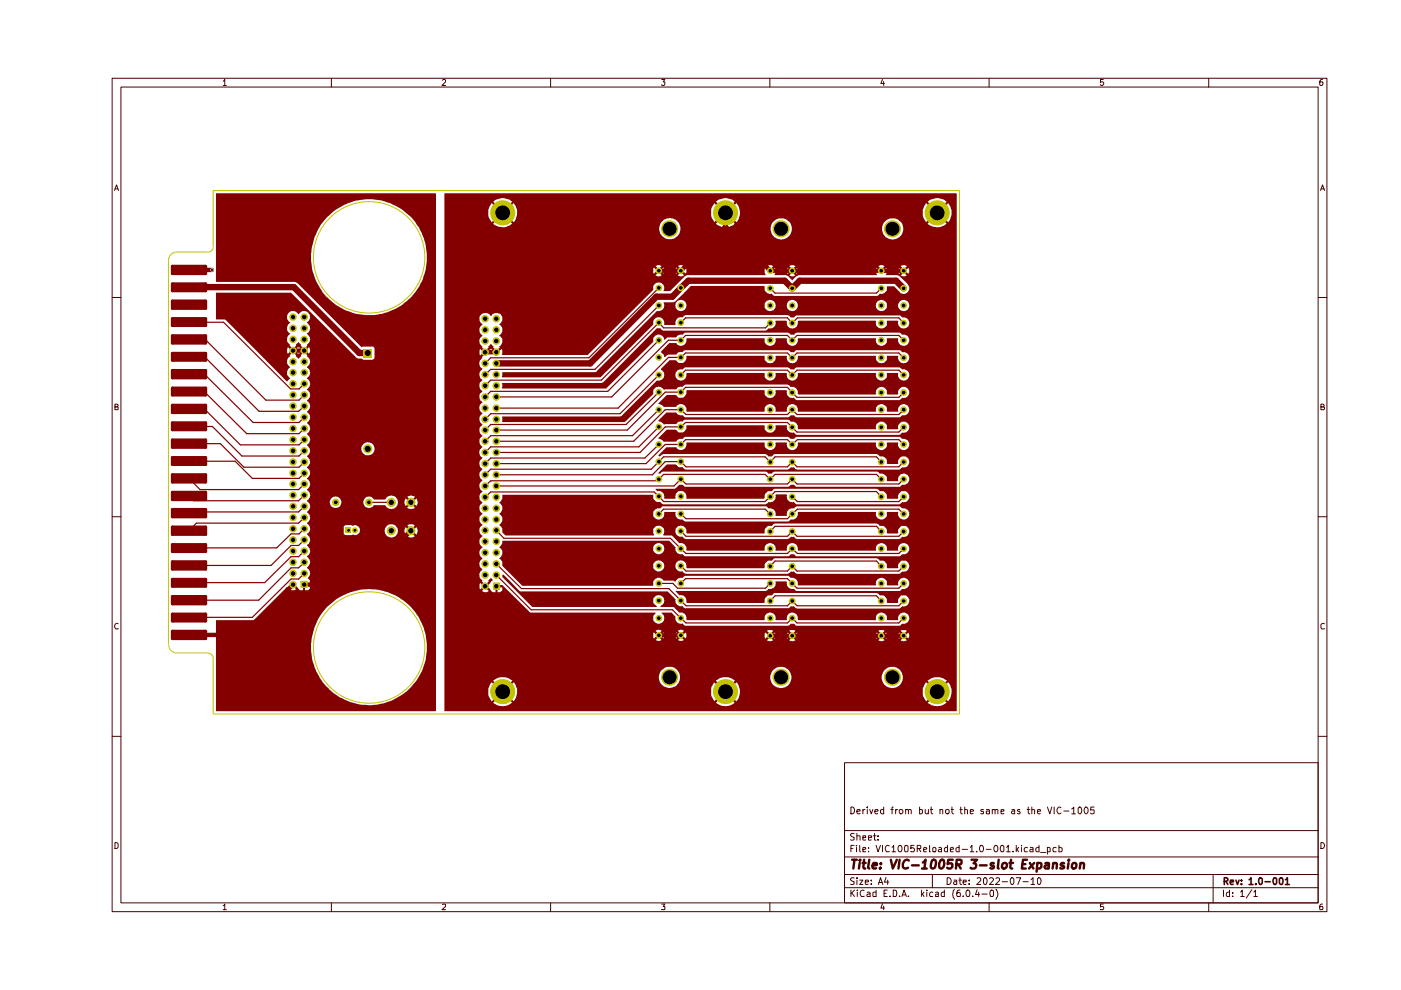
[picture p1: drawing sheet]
<svg xmlns="http://www.w3.org/2000/svg" width="297mm" height="210mm" viewBox="0 0 297 210" stroke-linecap="round" stroke-linejoin="round" font-family="sans-serif">
<g fill="none" stroke="#480000" stroke-width=".21">
<path d="M23.8 16.6h257.5v176.7h-257.5zM25.6 18.5h253.9v172.9h-253.9zM47.3 17.2l.4-.4v1.3M47.3 18.1h.7M70.3 16.6v1.9M93.8 17l.2-.2h.3l.2 .2v.4l-.8 .7h.8M116.7 16.6v1.9M140.3 16.8h.7l-.4 .6h.4v.5l-.2 .2h-.4l-.1-.2M163.2 16.6v1.9M187.1 16.8l-.3 .9h.7M187.4 17.3v.8M209.7 16.6v1.9"/>
<path d="M233.9 16.8h-.6v.6h.5l.2 .1v.4l-.2 .2-.5-.2M256.3 16.6v1.9M280.4 16.8l-.4 .1-.2 .3v.7l.2 .2 .4-.1v-.6h-.5l-.1 .1M24.3 40.4l.4-1.2 .4 1.2M24.4 40h.6M280 40.4l.4-1.2 .4 1.2M280.1 40h.6M23.8 63.1h1.8M279.5 63.1h1.8M24.4 86.3h.4l.2-.3v-.2l-.6-.1v1.2h.6v-.5l-.2-.1M280.1 86.3l.6-.1v-.4l-.6-.1v1.2h.6l.1-.5-.3-.1M23.8 109.6h1.8"/>
<path d="M279.5 109.6h1.8M25 132.2h-.1a.66 .66 0 0 0-.6 .4 .66 .66 0 0 0 .2 .7h.5M280.8 132.2h-.3l-.4 .3v.6l.1 .2h.6M23.8 156.1h1.8M279.5 156.1h1.8M24.4 178.6a.52 .52 0 0 1 .6 .4v.6a.52 .52 0 0 1-.6 .3zM179.1 161.7h100.4v29.7h-100.4zM179.1 176.1h100.4M180.4 171.1a.72 .72 0 0 1 .8 .7 .72 .72 0 0 1-.8 .8zM180.4 179.9h.4M181.1 179.2h-.7v1.4M181.1 176.8l-.5-.1-.3 .3 .3 .4 .5 .1v.5l-.3 .1h-.5"/>
<path d="M181.6 179.2v.1M181.6 179.7v.9M181.7 177.3l.6-.1 .1 .9M181.7 172h.7v-.3l-.5-.1-.2 .2 .1 .7h.6M181.7 176.7v1.4M182.3 179.2v1.2l.1 .2M183 177.6l.5-.1v-.3h-.5v.9h.5M183 171.6v1M183.4 171.6l-.4 .3M183.9 171.1v.2M183.9 171.6v1M184.1 179.7v.2"/>
<path d="M184.1 177.6l.7-.1-.1-.3h-.6v.9h.6M184.4 171.6l.3 1 .4-1M185.2 177.2h.5M185.4 176.7v1.4h.3M185.5 172h.7l-.2-.4-.5 .2v.5l.2 .3 .4-.1M185.7 179.2l.5 1.4 .5-1.4M186.2 178v.1M186.2 177.2v.2M187.1 179.2v1.4M187.4 171.7l-.5-.1-.2 .3v.4l.2 .3 .5-.1M187.4 171.1v1.5M188.5 179.3a.61 .61 0 0 0-.7 .2 .61 .61 0 0 0 0 .8l.1 .3 .6-.1"/>
<path d="M188.9 171.6h.5M189.1 179.7l.4-.5v1.4M189.4 171.1l-.3 .1v1.4M189.9 171.6v1M190.3 171.6l-.4 .3M190.6 179.3l.1-.1a.74 .74 0 0 1 .6 .6 .74 .74 0 0 1-.3 .8h-.3l-.3-.5zM190.7 171.7h.6l.1 .6-.2 .3h-.3l-.2-.3zM191.8 179.3l.4-.1 .3 .3v.8l-.2 .3-.5-.1zM192 171.7l.4-.1 .2 .2v.8M192 171.6v1M192.6 171.8l.2-.2 .4 .2v.8M193.8 179.2h-.7v.7l.2-.2h.3l.3 .3-.2 .6-.6-.1"/>
<path d="M194.5 179.9h.6l.1-.6-.7-.1v1.4M194.8 179.9l.4 .7M195 171.7h.6v.7l-.3 .2-.3-.1M195 171.1v1.5M196.2 171.6v.7a.37 .37 0 0 0 .3 .3 .37 .37 0 0 0 .3-.2M196.8 171.6v1M197.1 179.2v1.4h.2M197.3 171.6h.5M197.4 171.1v1.2l.4 .3M197.8 179.8l.2-.1h.4v.9l-.6-.1zM199 179.7h.5l.1 .2v.7h-.6v-.4l.6-.2M199.3 171.7h.6v.9"/>
<path d="M199.3 171.6v1M200.6 171.7a.36 .36 0 0 1 .6 .2v.6a.45 .45 0 0 1-.7-.2zM200.9 179.2v1.4h-.5l-.2-.7 .3-.2h.4M201.7 171.6h.5M201.8 171.1v1.2l.4 .3M203.4 179.2v1.4h-.6l-.1-.7 .2-.2h.5M203.5 171.6h.5M203.7 171.1v1.2l.3 .3M204.5 171.7l.4-.1 .2 .2v.8M204.5 171.1v1.5M205.7 179.7l.4-.5v1.4M205.7 172h.7l-.1-.3h-.6v.8h.6"/>
<path d="M207.8 179.3l.2-.1a.74 .74 0 0 1 .6 .6 .74 .74 0 0 1-.3 .8h-.4l-.1-.3-.1-.6zM208.5 171.7l-.3-.1-.3 .2 .6 .3v.4h-.6M209.1 171.7l.4-.1 .3 .2v.8M209.8 172h-.7v.5h.7M210.4 171.7h.6v.9M210.4 171.6v1M210.9 179.3l.2-.1a.74 .74 0 0 1 .5 .6 .74 .74 0 0 1-.3 .8h-.3l-.2-.3-.1-.6zM211 171.8l.2-.2 .4 .1v.9M212.2 179.3l.3-.1 .3 .3v.8l-.1 .3h-.5l-.1-.5zM212.2 172h.6v-.3h-.6v.8h.6M213.4 179.7l.4-.5v1.4M214.5 171.7l.5-.1 .1 .2v.8"/>
<path d="M215.1 172h-.4l-.3 .2 .3 .4 .4-.1M215.5 179.2v1.4M216 179.7l-.5 .6M216.2 171.7l-.3-.1-.2 .2 .2 .2 .3 .1v.4h-.5M216.6 179.2v.1M216.6 179.7v.9M217.7 171.6h.6M217.8 179.7a.45 .45 0 0 0-.6 .2v.6l.6 .1M218 171.1v1.2l.3 .3M218.4 179.7h.6v.9h-.6v-.4l.6-.2M218.8 171.7l.4-.1 .2 .2v.8M218.8 171.1v1.5"/>
<path d="M219.9 172h.7l-.1-.4-.6 .2v.5l.3 .3 .3-.1M220.3 179.2v1.4l-.6-.1-.1-.6a.45 .45 0 0 1 .7-.2M222.1 179.7h.3l.3 .1v.7l-.6 .1M222.1 171.1l.5 1.5 .4-1.5M222.1 179.7v1.4M223.5 171.1v1.5M223.9 179.7h-.4l-.2 .2v.7h.6M224.5 179.2v1.4l.6-.1 .1-.6a.45 .45 0 0 0-.7-.2M224.9 171.3a.55 .55 0 0 0-.7 0 .55 .55 0 0 0-.1 .7l.2 .3a.37 .37 0 0 0 .3 .3 .37 .37 0 0 0 .3-.2M225.5 172h1.1M227.2 171.5l.5-.4v1.5M227.2 172.6h.8"/>
<path d="M228.8 171.1a.78 .78 0 0 1 .6 .6 .78 .78 0 0 1-.2 .8l-.4 .1-.2-.3v-.9zM229.9 171.4l.3-.3a.76 .76 0 0 1 .5 .7 .76 .76 0 0 1-.5 .8 .99 .99 0 0 1-.3-1.2zM232 171.1h-.7l-.1 .7 .7-.1 .1 .7-.3 .2h-.3l-.2-.2M280.1 178.6a.65 .65 0 0 1 .7 .7 .65 .65 0 0 1-.7 .6zM47.3 192l.4-.3v1.2M47.3 192.9h.7M70.3 191.4v1.9M93.8 191.8h.7v.4l-.8 .7h.8M116.7 191.4v1.9M140.3 191.7h.7l-.4 .5 .4 .1v.5h-.7M163.2 191.4v1.9M179.1 188.2h100.4"/>
<path d="M179.1 185.4h100.4M179.1 181.7h100.4M180.4 188.7v1.4M180.6 189.3l.6 .8M181.1 186.2l-.5-.1-.3 .3 .3 .4 .5 .1v.5l-.3 .1h-.5M181.2 188.7l-.8 .8M181.7 186.1v.2M181.7 186.6v.9M181.8 188.7v.1M181.8 189.1v1M182.3 186.6h.7l-.7 .9h.7M183 180.2l.5-.2v-.3h-.5v.9h.5"/>
<path d="M183.2 188.8a.62 .62 0 0 0-.7 .2 .62 .62 0 0 0-.1 .7l.2 .4 .6-.1M183.5 187l.6-.1v-.3h-.6v.2v.7h.6M183.9 189.2l.3-.1 .3 .3v.7h-.6l-.1-.4 .7-.2M184.1 180.5v.1M184.7 187.4v.1M184.7 186.6v.2M185.7 188.7v1.4h-.5l-.1-.8 .2-.2 .4 .1M186.3 187.5l.4-1.4 .5 1.4M186.3 187.1h.7M187.1 191.6l-.3 .9h.7M187.4 192.1v.8M187.4 189.4h.5"/>
<path d="M187.9 186l-.4 1h1M188.1 188.7h-.7v1.4h.7M188.2 186.6v.9M188.7 190v.1M189.1 180.6h.8M189.4 188.7l.7 .2v.6l-.2 .6h-.5zM190.7 190v.1M191.2 190.1l.5-1.4 .5 1.4M191.3 189.7h.7M192.6 190v.1M195.4 188.7v1.4M195.6 189.6l.3 .5"/>
<path d="M195.8 180.2l.7-.2-.1-.3h-.4l-.2 .2 .1 .7h.5M195.9 189.1l-.5 .6M196.5 188.7v.1M196.5 189.1v1M197.7 185.4v2.8M197.8 189.2l-.4-.1-.3 .4 .2 .6h.5M198.4 189.2h.6v.9h-.6v-.4l.6-.2M200.2 188.7v1.4h-.5l-.2-.3 .1-.5 .3-.2 .3 .1M200.8 186.1a.73 .73 0 0 1 .9 .7 .73 .73 0 0 1-.9 .7zM201.5 180.2l.7-.2-.2-.3h-.4l-.1 .7 .1 .2h.5M202.3 186.6h.5v.9M202.3 188.6a1.8 1.8 0 0 0 0 2.1"/>
<path d="M202.8 186.9h-.5l-.1 .3 .1 .3h.5M203.3 186.6h.6M203.5 186.1v1.2l.4 .2M203.5 188.7l-.4 .1a1.18 1.18 0 0 0-.2 1.3h.6l.1-.7-.5-.2-.3 .3M204 180.1h1.1M204.2 187l.7-.1-.1-.3h-.5l-.1 .2 .1 .7h.5M204.2 190v.1M205 188.8l.1-.1a.84 .84 0 0 1 .4 1.4h-.5l-.1-.3-.1-.6zM205.5 187.4v.1M205.5 186.6v.2M205.7 180.6h.8M206.2 190v.1"/>
<path d="M207.1 180.5v.1M207.2 186.3l.1-.2 .5 .1 .1 .5-.8 .8h.8M207.2 188.6l-.4 1.1h.9M207.5 189.1v1M208.2 189.6h1.1M208.5 186.4l.4-.3a.8 .8 0 0 1 .4 .7 .8 .8 0 0 1-.4 .7l-.4-.3zM209.1 180.1h1M209.7 191.4v1.9M209.8 186.3l.6-.2 .2 .3v.3l-.8 .8h.8M210 188.8l.4-.1 .2 .3v.8l-.1 .3h-.5v-.3l-.1-.6zM211.1 186.3l.2-.2 .5 .1 .1 .5-.8 .8h.8M211.1 188.6a1.52 1.52 0 0 1 0 2.1"/>
<path d="M212.5 186.9h1.1M213.4 180.6h.8M214.4 186.2l.3-.1 .3 .3v.8l-.3 .3a.84 .84 0 0 1-.3-1.3zM214.8 180.5v.1M215.5 186.1h.9l-.6 1.4M215.6 180.1l.4 .5M216.9 186.9h1.1M218.6 186.5l.4-.4v1.4M218.6 187.5h.8M220.2 186.1a.75 .75 0 0 1 .5 .7 .75 .75 0 0 1-.5 .7l-.3-.3v-.8zM220.6 180.8h1.1M233.9 191.7h-.6v.6l.5-.1 .2 .2v.3l-.2 .2-.5-.1"/>
<path d="M256.3 191.4v1.9M257.2 185.4v6M259.4 188.7v1.4M260.7 188.7v1.4h-.5l-.2-.3 .1-.5 .2-.2 .4 .1M261.4 190v.1M261.4 189.2v.2M263 189.1l.4-.4v1.4M263 190.1h.8M265.4 188.6l-1.2 1.8M265.8 189.1l.4-.4v1.4M265.8 190.1h.8M280.4 191.7l-.4 .1-.2 .2v.8l.6 .1v-.7h-.5l-.1 .2"/>
</g>
<g fill="none" stroke="#480000" stroke-width=".34">
<path d="M259.6 186.9h.5l.2-.3v-.2l-.2-.3h-.5v1.4M259.9 186.9l.4 .6M260.8 187l.7-.1-.1-.3h-.5l-.1 .2 .1 .7h.5M262 186.6l.4 .9 .3-.9M263.2 187.4v.1M263.2 186.6v.2M264.8 186.5l.4-.4v1.4M264.8 187.5h.9M266.3 187.4v.1M267 186.2l.3-.1 .3 .3v.8l-.3 .3a.9 .9 0 0 1-.3-1.3zM268.2 186.9h1.1M270.1 186.2l.3-.1 .3 .3v.8l-.3 .3a.84 .84 0 0 1-.3-1.3z"/>
<path d="M271.4 186.2l.2-.1a.8 .8 0 0 1 .4 .7 .8 .8 0 0 1-.4 .7l-.3-.3v-.8zM272.5 186.5l.5-.4v1.4M272.5 187.5h.9"/>
</g>
<g fill="none" stroke="#480000" stroke-width=".51">
<path d="M180.7 182.3h1M181.2 182.3l-.3 1.8M182.3 183l-.2 1.1M182.4 182.3l-.1 .2 .1-.1v-.1l-.1 .2M182.9 183h.6M183.2 182.3l-.2 1.6 .5 .2M184.3 182.3l-.2 1.6 .2 .2M185 183.6l.9-.2v-.4h-.6l-.2 .2v.9h.6M186.7 184l-.1 .1h-.1l.2-.1-.1 .1M186.8 183v.2M188.9 182.3l.4 1.8 .8-1.8M190.7 182.3l-.2 1.8"/>
<path d="M192.7 182.5l-.1-.1a.68 .68 0 0 0-.9 .2l-.3 .5 .1 .8a.7 .7 0 0 0 1 .1M193.4 183.5h1.4M195.5 184.1h1M195.7 182.9l.5-.6-.2 1.8M197.6 182.5l.5-.2a1.19 1.19 0 0 1-.2 1.8h-.4a1.61 1.61 0 0 1 .1-1.6zM199.4 182.5l.5-.2a1.12 1.12 0 0 1-.4 1.8l-.3-.1a1.61 1.61 0 0 1 .2-1.5zM202 182.3h-.9l-.2 .9 .3-.2 .6 .1 .1 .7a.72 .72 0 0 1-1 .3l-.1-.1M202.8 183.3l.9-.1 .2-.2v-.5l-.3-.2h-.8l-.1 1.8M203.2 183.3l.5 .8M206 182.3h1.2l-.8 .7 .4 .1 .2 .3-.2 .6-.2 .1h-.6l-.2-.1M207.8 183.5h1.4M210.7 183h-.4l-.3 .2 .2 .4h.5l-.1 .5h-.6"/>
<path d="M211.7 182.3l-.1 1.6 .1 .2M212.6 183.1l.3-.1 .5 .1v.7l-.2 .3h-.4l-.3-.1zM214 183h.8M214.4 182.3l-.2 1.6 .4 .2M216.7 183.2h.7M217.7 182.3h-.8l-.3 1.8h.9M218.3 183l.8 1.1M219.3 183l-1.1 1.1M219.9 183h.8l.1 .8a.65 .65 0 0 1-.9 .3M219.9 183l-.1 1.8M221.6 183h.8l-.1 1.1M222.4 183.4l-.8 .2a.36 .36 0 0 0 .1 .5h.6"/>
<path d="M223.3 183.1l.3-.1h.4v1.1M223.3 183l-.1 1.1M225.6 183h-.4l-.3 .3 .2 .3h.4l.1 .3a.6 .6 0 0 1-.8 .2M226.6 183l-.2 1.1M226.6 182.3v.2l.1-.1-.1-.1v.2M227.4 183.1l.3-.1h.3l.2 .1v.7l-.2 .3h-.4l-.3-.1zM229.1 183.1l.2-.1h.5v1.1M229.1 183l-.2 1.1"/>
</g>
<g fill="none" stroke="#c2c200" stroke-width=".21">
<path d="M44 53.4h-6.5a1.77 1.77 0 0 0-1.8 1.8v81.5M44 53.5a1.18 1.18 0 0 0 1.2-1.2v-11.9h158.2v111h-158.2v-11.8M35.8 136.7a1.77 1.77 0 0 0 1.7 1.8M37.5 138.4h6.5M44.1 138.5a1.18 1.18 0 0 1 1.1 1.2"/>
<circle cx="78.3" cy="54.6" r="11.8"/>
<circle cx="78.3" cy="137.3" r="11.8"/>
</g>
<g fill="#840000">
<path d="M94.2 41l108.6 .1v109.6l-108.6 .1v-1.8h10.3l.3 .2a3.2 3.2 0 0 0 3.7-.2h43.3l.2 .2a3.2 3.2 0 0 0 3.8-.2h40.9l.2 .2a3.4 3.4 0 0 0 3.8-.2l-2-2-2 2h-40.9l-2-2-2 2h-43.2l-2-2-2.1 2h-10.3v-2.4h9.3l.1 1.1 .6 1 2-2.1h.7l2.1 2.1a2.94 2.94 0 0 0 .6-2.1h41.2l.1 1.1 .6 1 2-2.1h.7l1.9 2.1a2.36 2.36 0 0 0 .8-2.1h38.8v1.1l.6 1 2.1-2.1h.6l2.1 2.1a3.3 3.3 0 0 0 0-4l-2.1 1.9h-.6l-2-1.9-.3 .3-.4 1v.6h-38.8a2.42 2.42 0 0 0-.8-1.9l-1.9 1.9h-.7l-2-1.9-.6 .9-.1 1h-41.2v-.6l-.6-1.3-2.1 1.9h-.7l-1.9-1.9-.3 .3-.5 1v.6h-9.3v-2.2h10.3l2.1 1.9 2-1.9-.8-.6-.8-.2h32.7a2.26 2.26 0 0 0 1.9 2.3 2.26 2.26 0 0 0 2.5-1.5h7.7l2 1.9 2.1-1.9-.6-.5-1-.3h9a2.45 2.45 0 0 0 1.4 2.1l.6 .2 1.1-.2a1.98 1.98 0 0 0 1.4-2.1h19.1v.3a2.15 2.15 0 0 0 1.6 1.8l.4 .2 1-.1a2.2 2.2 0 0 0 1.3-1.4h5.5l2 1.9 2-1.9-.3-.3a2.92 2.92 0 0 0-3.6 .2l-5.5 .1v-.2a2.24 2.24 0 0 0-1.7-2.8l-1 .1a2.26 2.26 0 0 0-1.7 2.1h-19.1v-.3a2.27 2.27 0 0 0-1.8-1.9l-1 .1a2.26 2.26 0 0 0-1.7 2.1h-10l-.7 .2-.8 .6h-7.7a2.29 2.29 0 0 0-1.6-3l-1.2 .1a2.26 2.26 0 0 0-1.6 2.1h-33.6l-1 .3-.6 .5h-10.3v-8.7h44.9l.3 .2 .8-.2h3.5l.5 .2 .7-.2 17.8 .1a.94 .94 0 0 0 1.2-.1h3.5l.6 .3 .6-.3 17.7 .1a.94 .94 0 0 0 1.2-.1h3.5l.6 .3 .7-.3-.7-.6-.6 .6h-3.5l-.6-.6-.6 .6h-17.7l-.6-.6-.6 .6h-3.5l-.6-.6-.7 .6h-17.6l-.7-.7-.6 .7h-3.4l-.6-.7-.7 .7h-44.8v-1h44.3l.2 .7 .6-.7h.7l.6 .7 .3-.7h2.3l.2 .7 .6-.7h.7l.7 .7 .1-.6h16.6l.1 .6 .7-.6h.7l.6 .6 .3-.6h2.3l.1 .6 .7-.6h.7l.7 .6 .1-.6h16.6l.1 .6 .7-.6h.8l.6 .6 .1-.6h2.4l.2 .6 .6-.6h.7l.7 .6a1.16 1.16 0 0 0 0-1.3l-.7 .7h-.7l-.5-.7-.3 .7h-2.4l-.1-.7-.7 .7h-.7l-.6-.7-.2 .7h-16.6l-.1-.7-.7 .7h-.7l-.6-.7-.2 .7h-2.3l-.3-.7-.6 .7h-.7l-.6-.7-.2 .7h-16.6l-.1-.7-.7 .6h-.7l-.6-.6-.2 .6h-2.3l-.2-.6-.7 .6h-.7l-.6-.6-.2 .2v.4h-44.3v-.9h44.8l.6 .6 .7-.6h3.4l.6 .6 .7-.6h17.6l.7 .7 .6-.7h3.5l.6 .7 .6-.7h17.7l.5 .7 .7-.7h3.5l.6 .7 .7-.7-.3-.2h-.8l-.2 .2h-3.5l-.2-.2h-.8l-.2 .2h-17.7l-.2-.2h-.9l-.1 .2h-3.5l-.3-.2h-.7l-.3 .2h-17.6l-.4-.3h-.4l-.5 .3h-3.4l-.4-.3h-.5l-.4 .3h-44.8v-8.5h8l.3 .2a.9 .9 0 0 0 1.1-.2l-.7-.7-.7 .7h-8v-1h7.5l.1 .7 .7-.7-.7-.7-.1 .7h-7.5v-2.4h7.5l.1 .8 .5 .3-.1 .3 .7 .7 .7-.7-.1-.3 .6-.5 .4 .4v.2l-.4 .2-.1 .2-.8 .8 .8 .8 .1 .2 .4 .3 1.7-.1 .3-.4v-.6h-1v1.1h-.4v-1.6h1.5l5.8 5.9h26.5l.1 .1-.5 .6v.9a1.2 1.2 0 0 0 1.9 .5 1.2 1.2 0 0 0-.1-2v-.1h2.1l.8 .8a1.11 1.11 0 0 0 .3 1.2 1.11 1.11 0 0 0 1.2 .3l.5 .5h22l.4-.5h.8l.4 .5h22l.4-.5a1.19 1.19 0 0 0 1.6-.9 1.19 1.19 0 0 0-1.3-1.4 1.19 1.19 0 0 0-1.1 1.4v.2l-2.4-.1a1.3 1.3 0 0 0-.7-1.4 1.14 1.14 0 0 0-1.3 .2 1.14 1.14 0 0 0-.3 1.2l-16.5 .1a1.35 1.35 0 0 0-.8-1.5 1.14 1.14 0 0 0-1.2 .2 1.14 1.14 0 0 0-.3 1.2h-2.5a1.21 1.21 0 0 0-.4-1.3 1.21 1.21 0 0 0-1.4-.1 1.9 1.9 0 0 0-.6 1.5h-16.4l-.2-1-.7-.6h-.7l-1-1.1-3-.1v-.2a1.19 1.19 0 0 0 .5-1.9 1.19 1.19 0 0 0-2 .4v.8l.8 .7-.1 .2h-26.4l-6.3-6.4v-.4l.3-.1 3.4 3.6h31.3l1.7 1.8a1.36 1.36 0 0 0 .8 1.3h.8l.6 .5h21.5l.4-.1 .4-.4h.6l.6 .5 22-.1a.85 .85 0 0 1 .9-.4 1.02 1.02 0 0 0 1-.9v-.6l-.6-.7-1-.1a1.12 1.12 0 0 0-.7 1.5l-.2 .1h-2.2l-.1-.8-.4-.6-.3-.2h-.8l-.6-.5h-21.7l-.6 .5a1.26 1.26 0 0 0-1.5 1.6h-16.4h-.2v-.6a1.06 1.06 0 0 0-1.4-1l-.9-.8 .1-.2 19.2 .1 .4-.4h.6l.5-.3a1.05 1.05 0 0 0 .4-1.2l2.4-.1 .1 .1a1.23 1.23 0 0 0 .9 1.5h.6l.4 .4h22l.4-.4a1.21 1.21 0 0 0 1.6-.8 1.21 1.21 0 0 0-.8-1.5 1.21 1.21 0 0 0-1.5 .7l-.1 .8h-2.3l-.1-.8a1.19 1.19 0 0 0-1.8-.5 1.05 1.05 0 0 0-.5 1.2l-16.5 .1-.1-.7-.2-.5-.7-.4h-.6l-.4-.4h-22l-.4 .4h-.7l-.5 .3-.4 .6-.4-.3h-2.1l-.3-.3-.5-.3h-.6l-.7 .6-.1 1.1h-27.8l-4.2-4.2h32a1.08 1.08 0 0 0 .8 1.2l.7-.1a1 1 0 0 0 .9-1.1h2.3v.2a1.12 1.12 0 0 0 .8 1h.8l.6 .5h21.6l.7-.5h.6l.6 .5h21.8l.6-.5a1.19 1.19 0 0 0 1.3-.5 1.19 1.19 0 0 0 0-1.3l-.6-.5-1 .1a1.11 1.11 0 0 0-.5 1.3l-.2 .2h-2.2a1.34 1.34 0 0 0-1.6-1.6l-.6-.5h-21.7l-.6 .5-.9 .1-.6 .6-.1 .9h-16.3l-.2-.1-.1-.8a1.14 1.14 0 0 0-1.7-.6l-.4 .4-.1 .6h-2.3a1.19 1.19 0 0 0-1.2-1.1 1.19 1.19 0 0 0-1.2 1.1h-32v-.9l-.7-.7 .4-.4 .3-.5v-.7l-.3-.5h32.3v.5a1.2 1.2 0 0 0 2 .3 1.2 1.2 0 0 0-.6-2 1.17 1.17 0 0 0-1.4 1.2h-32.3l-.4-.3a1.43 1.43 0 0 0 .8-1.4h35.3l1.3 1.4a1.34 1.34 0 0 0 1 1.5h.6l.4 .4h22l.4-.4h.8l.3 .4h22.1l.4-.4a1.19 1.19 0 0 0 1.6-1 1.19 1.19 0 0 0-1.3-1.3 1.19 1.19 0 0 0-1.1 1.4v.2h-2.4v-.9a1.28 1.28 0 0 0-1.7-.6l-.1 .1a1.11 1.11 0 0 0-.5 1.4l-16.6-.1a1.19 1.19 0 0 0-1.1-1.6 1.19 1.19 0 0 0-1.1 1.6h-2.5a1.11 1.11 0 0 0-.2-1.2 1.11 1.11 0 0 0-1.2-.3l-.4 .1-.4 .4-.2 1.1-16.5-.1a1.31 1.31 0 0 0-.6-1.4l-.2-.2h-.7l-1.5-1.6h-1.9l.3-.9h2.3v.3a.86 .86 0 0 0 .8 .8l.8 .1 .6 .5h21.6l.7-.5h.6l.6 .5h21.8l.6-.5a1.19 1.19 0 0 0 1.3-.5 1.19 1.19 0 0 0 0-1.3l-.6-.5h-.8l-.6 .5-.2 .4 .1 .5-.2 .2h-2.2l-.1-.8-.6-.7-.9-.1-.6-.5h-21.7l-.6 .5-.9 .1a1.36 1.36 0 0 0-.6 1.4l-16.4 .1-.2-.1-.1-.8a1.18 1.18 0 0 0-1.7-.6l-.4 .4-.1 .6h-2.3l-.1-.2a1.21 1.21 0 0 0-1.1-.9 1.21 1.21 0 0 0-1.2 .7l.1 1.3h-31.4l-.7-.6-.1-1.1-.6-.5 .4-.4 .3-.5v-.7l-.6-.7h32.6a1.17 1.17 0 0 0 1.3 1.1 1.17 1.17 0 0 0 1-1.5l2.4-.1v.2a1.23 1.23 0 0 0 1 1.5h.6l.4 .4h22l.4-.4h.6a1.4 1.4 0 0 0 1-1.7l16.5 .1a1.14 1.14 0 0 0 .3 1.3 1.14 1.14 0 0 0 1.3 .2l.6-.5 .1-1.1h2.4v.7l.3 .5 .3 .3a1.13 1.13 0 0 0 1.5-.3 1.21 1.21 0 0 0-.5-1.8l-.8-.1-.4-.4h-22l-.4 .4a1.24 1.24 0 0 0-1.5 1.4l-.1 .2h-2.3l-.1-.2a1.11 1.11 0 0 0-.9-1.4h-.6l-.4-.4h-22.1l-.4 .4h-.7l-.3 .2-.5 .5v.5h-32.7l.3-.3a1.28 1.28 0 0 0 .3-1.5l-.6-.6 .4-.3 .3-.6v-.8h32v.8l.4 .6 .4 .1h.7l.5 .5h21.9l.6-.5h.5a1.11 1.11 0 0 0 .9-1.4l.2-.2 2.3 .1a1.14 1.14 0 0 0 .2 1.2 1.14 1.14 0 0 0 1.1 .3l.6 .5 22.1-.1a.85 .85 0 0 1 .9-.4h.3l.4-.3 .3-.4v-.8l-.8-.8-1 .1a1.13 1.13 0 0 0-.5 1.4l-.2 .1h-2.2l-.1-.8-.6-.7-.9-.1-.6-.5h-21.7l-.6 .5-.9 .1a1.49 1.49 0 0 0-.6 1.4l-.1 .1h-16.5l-.1-.8a1.14 1.14 0 0 0-1.7-.7l-.4 .4-.1 1.1h-2.2l-.2-.2a1.21 1.21 0 0 0-1.5-1.4l-.3-.5h4.1l.9-.8h.8l.4 .4h22l.4-.4h.8l.3 .4h22.1l.4-.4a1.22 1.22 0 0 0 1.6-1.4 1.22 1.22 0 0 0-2-.7 1.32 1.32 0 0 0-.3 1.2l-2.4 .1-.1-.8-.4-.5-.5-.3h-.6l-.4-.4h-22l-.5 .4h-.7l-.4-.4h-22.1l-.4 .4h-.4v-.2l1.8-1.7h1.8l.5 .5 1.1 .1 .6 .5h21.6l.7-.5h.6l.6 .5h21.8l.6-.5a1.11 1.11 0 0 0 1.5-.9l-.2-1-.4-.3-1-.1-.4 .2a.99 .99 0 0 0-.3 1.2l-.2 .2h-2.2l-.1-.9-.4-.6-.3-.1h-.8l-.6-.5h-21.7l-.6 .5h-.7l-.5-.5h-21.9l-.6 .5-.3-.1v-.2l1.7-1.7h2.1a1.16 1.16 0 0 0 1.5 .5 1.16 1.16 0 0 0 .6-1.4l16.5-.1 .1 .9a1.18 1.18 0 0 0 1.8 .5 1.13 1.13 0 0 0 .5-1.3l2.4-.1 .1 .2a1.38 1.38 0 0 0 .7 1.4 1.44 1.44 0 0 0 1.6-1.6l16.5 .1a1.41 1.41 0 0 0 .8 1.5 1.47 1.47 0 0 0 1.5-.7v-.9h2.4v.7l.3 .5 .5 .4a1.19 1.19 0 0 0 1.4-.6 1.19 1.19 0 0 0-.3-1.5l-.5-.3h-.6l-.4-.4h-22l-.4 .4h-.8l-.5-.4h-21.9l-.4 .4h-.7l-.5 .3-.3 .3-2.5 .1-.4-.4-.8-.3v-.1l1.8-1.8h1.8l.7 .6h.9l.7-.8v-.7h16.6v.8a1.21 1.21 0 0 0 1.5 .7 1.21 1.21 0 0 0 .8-1.4l2.4-.1 .1 .1a1.11 1.11 0 0 0 1.4 1.4l.5 .5 22.1-.1a.85 .85 0 0 1 .9-.4 1.26 1.26 0 0 0 1-.9v-.6l-.5-.6-.3-.2h-.8l-.6 .5-.2 .4 .1 .5-.2 .2-2.3-.1a1.29 1.29 0 0 0-.4-1.3l-.3-.2h-.8l-.3 .3a1.05 1.05 0 0 0-.5 1.2l-16.5 .1-.1-.8-.1-.3-.6-.5h-.8l-.4-.4h-22.1l-.4 .4h-.5a.71 .71 0 0 0-.8 .5l-2.7 .1-.4-.5-.7-.2v-.1l1.7-1.7h2.1l.2 .3 .6 .3h.6l.4 .4h22l.4-.4h.8l.3 .4h22.1l.4-.4a1.19 1.19 0 0 0 1.6-1 1.19 1.19 0 0 0-1.3-1.4 1.19 1.19 0 0 0-1.1 1.4v.2h-2.3l-.2-1a1.21 1.21 0 0 0-1.3-.5l-.4 .1a1.05 1.05 0 0 0-.5 1.3l-16.5 .1a1.35 1.35 0 0 0-.8-1.5 1.14 1.14 0 0 0-1.2 .2 1.14 1.14 0 0 0-.3 1.2h-2.5a1.11 1.11 0 0 0-.2-1.2 1.11 1.11 0 0 0-1.2-.2l-.4 .1-.4 .4-.2 1h-16.4l-.1-.9-.6-.5a1.24 1.24 0 0 0-1.6 .4l-2.5 .1-.4-.5-.8-.2v-.2l1.8-1.8h1.8l.7 .6 1-.1a1.93 1.93 0 0 0 .7-1.4l16.4-.1 .1 1 .3 .2a1.16 1.16 0 0 0 1.5 .4 1.16 1.16 0 0 0 .5-1.5l2.3-.1 .2 .3a1.11 1.11 0 0 0 1.4 1.3l.6 .5h21.8l.6-.5a1.19 1.19 0 0 0 1.4-.8 1.19 1.19 0 0 0-.7-1.5 1.34 1.34 0 0 0-1.6 1.4l.1 .1-.2 .2h-2.2l-.2-1.1-.6-.6h-.8l-.4 .3a1.18 1.18 0 0 0-.4 1.3l-16.4 .1-.2-.1v-.9l-.5-.5-.2-.2h-.8l-.6-.5h-21.7l-.6 .5h-.5a.71 .71 0 0 0-.8 .6h-2.7a1.21 1.21 0 0 0-1.2-.6 1.21 1.21 0 0 0-1 .8v.8l-6 5.9-26.1-.1 .1-1.1h25.1l.3-.2 7.4-7.4h.6l.5-.3 .5-.9h2.3v.2a1.15 1.15 0 0 0 1.2 1 1.15 1.15 0 0 0 1.1-1l.1-.6h16.4l.1 .8a1.23 1.23 0 0 0 1.7 .6l.2-.1a1.05 1.05 0 0 0 .4-1.2l2.4-.1 .1 .1a1.16 1.16 0 0 0 .6 1.4 1.16 1.16 0 0 0 1.4-.3l.3-1.2h16.5v.2a1.14 1.14 0 0 0 1.6 1.3l.6-.5 .1-1h2.4v.7l.3 .5 .3 .2a1.13 1.13 0 0 0 1.5-.2 1.14 1.14 0 0 0-.3-1.8l-.4-.2h-.6l-.5-.4h-21.9l-.5 .5-.7-.1-.5-.4h-21.9l-.4 .4h-.7l-.5 .3-.4 .9h-2.3l-.2-.6-.6-.5v-.2l1.9-1.8h1.2l.7 .6 1-.1a1.58 1.58 0 0 0 .6-1.5h16.6v.9a1.21 1.21 0 0 0 1.5 .7 1.21 1.21 0 0 0 .8-1.5l2.4-.1 .1 .2a1.16 1.16 0 0 0 .7 1.3 1.16 1.16 0 0 0 1.4-.4l.1-1.1h16.6v.2a.99 .99 0 0 0 .5 1.2l.1 .1a1.27 1.27 0 0 0 1.7-.6v-.9h2.4l.1 .9a1.15 1.15 0 0 0 .9 .7 1.15 1.15 0 0 0 1.1-.5 1.16 1.16 0 0 0-.6-1.8h-.7l-.4-.4h-22.1l-.3 .4h-.8l-.4-.4h-22.1l-.4 .4-.4-.1-.6 .2-.3 .4h-1.8l-.7 .5-.2-.5-.6-.6 1.8-1.9 1.5 .1a1.16 1.16 0 0 0 1.2 .5l.8-.5 .2-1.1 16.5 .1a1.29 1.29 0 0 0 .4 1.4l1 .1 .5-.2a1.05 1.05 0 0 0 .4-1.3l2.4-.1 .1 .2a1.12 1.12 0 0 0 .4 1.2 1.12 1.12 0 0 0 1.3 .1 1.32 1.32 0 0 0 .6-1.5l16.5 .1a1.14 1.14 0 0 0 .3 1.2 1.14 1.14 0 0 0 1.3 .2h.3l.3-.5 .1-1h2.4v.7a1.19 1.19 0 0 0 1.9 .6 1.19 1.19 0 0 0-.3-2h-.7l-.6-.5h-21.9l-.5 .5h-.6l-.6-.5h-21.9l-.4 .5h-.7l-.5 .2-.3 .3h-1.8l-.5 .6-.6-.9-.2-.1a1.23 1.23 0 0 0-1.7 .6v.8l-9.9 9.9-22.2-.1 .1-1.1h21.2l11.6-11.6h.7l.6 .5h21.8l.6-.5a1.17 1.17 0 0 0 1.2-.3 1.17 1.17 0 0 0 .2-1.2l2.3-.1 .2 .2a1.11 1.11 0 0 0 1.3 1.4 1.02 1.02 0 0 0 .9-.9v-.5l.2-.2h16.4v.2a1.2 1.2 0 0 0 .9 1.4 1.2 1.2 0 0 0 1.4-.7l.1-.9h2.2l.2 .2v.7a1.2 1.2 0 0 0 2 .4 1.22 1.22 0 0 0-.6-2h-.7l-.3-.4-.3-.1-21.9 .1-.3 .4h-.8l-.6-.5h-21.7l-.7 .5a1.21 1.21 0 0 0-1.4 1.5l-2.2 .1-.2-.2a1.19 1.19 0 0 0-.8-1.4 1.19 1.19 0 0 0-1.5 .8v.7l-11.2 11.2-20.9-.1 .1-1 20-.1 12.8-12.8h.6l.5-.3 .5-.9h2.3v.1a1.15 1.15 0 0 0 1.3 1 1.15 1.15 0 0 0 1-1.1h16.6v.4a1.3 1.3 0 0 0 1.5 .7l.5-.2 .4-.9h2.3l.1 .2a1.15 1.15 0 0 0 .8 .9 1.15 1.15 0 0 0 1.2-.4l.2-.7h16.6v.2a1.04 1.04 0 0 0 1.6 .9l.3-.1 .3-.4 .1-.6h2.4l.3 .7 .5 .4a1.13 1.13 0 0 0 1.4-.4 1.13 1.13 0 0 0 0-1.3 1.13 1.13 0 0 0-1.4-.5 1.15 1.15 0 0 0-.8 1.1h-2.4l-.1-.6a1.21 1.21 0 0 0-1.3-.5l-.5 .1-.4 1h-16.6a1.19 1.19 0 0 0-1.1-1.2 1.19 1.19 0 0 0-1.2 1.2h-2.3l-.4-1-.6-.2-.9 .2-.5 .5v.5h-16.6v-.3a1.2 1.2 0 0 0-1.3-.9 1.2 1.2 0 0 0-1 1.2h-2.3l-.2-.7h2.1l.5-.3 3.2-3.2h15.5l.1 1 .3 .2a.92 .92 0 0 0 1.1 .4l.6 .5h22l.5-.5 .1 .1a1.36 1.36 0 0 0 1.3-.7v-.9h1.6l1.2 1.4a1.21 1.21 0 0 0 1.7-.2 1.21 1.21 0 0 0-.2-1.7l-1.5-1.6-.4-.2 1 .2 .9-.2-.7-.7-.6 .7-3.1-.1-.1-.1 .2-.4v-.4h2.4l.3 .7 .5-.7h.7l.7 .7 .2-.4-.2-.9-.7 .6h-.7l-.5-.6-.3 .6h-2.4v-.4l-.1-.2-1 .9-1-.9a1.02 1.02 0 0 0 .1 1.5h-16.7l-.4 .2-.9 .9-1.1-1 .9 .2 .8-.2-.6-.7-.6 .7-3.2-.1v-.1l.3-.8h2.3l.2 .7 .6-.7h.7l.7 .7 .1-.4-.1-.9-.7 .6h-.7l-.6-.6-.2 .6h-2.3l-.3-.6-.9 .9-1.1-.9-.1 1 .3 .4-.1 .1h-16.7l-.3 .2-3.2 3.2h-1.4a1.22 1.22 0 0 0-.5-1.7 1.22 1.22 0 0 0-1.7 .7v.8l-13.9 13.8h-18.1v-1l-.2-.3-1 .9h-.2l-.9-.9h-.2l-1.8 1.7v.2a1.27 1.27 0 0 0 .1 2.2l-.1 .2a1.35 1.35 0 0 0 .1 2.2l-.1 .2a1.38 1.38 0 0 0 .1 2.2l-.1 .2a.95 .95 0 0 0-.5 1l.1 .8 .5 .3v.2l-.2 .1a1.17 1.17 0 0 0 .2 2v.3l-.3 .1a1.16 1.16 0 0 0-.2 1.4l.5 .6v.3l-.6 .6a1.24 1.24 0 0 0 .6 1.5l-.1 .2a1.1 1.1 0 0 0-.4 1.6l.5 .7a1.43 1.43 0 0 0-.6 1.6l.3 .5a.37 .37 0 0 1 .2 .4 .37 .37 0 0 1-.4 .2 1.46 1.46 0 0 0 .5 1.9l-.1 .2a1.28 1.28 0 0 0-.4 1.5v.3l.5 .4-.1 .1a1.38 1.38 0 0 0 .1 2.2v.2l-.5 .4-.2 .6 .2 .9 .5 .3v.2a1.23 1.23 0 0 0-.7 1l.2 .8 .5 .3-.1 .3a1.11 1.11 0 0 0-.4 1.6l.5 .5v.2a1.03 1.03 0 0 0-.6 1l.1 .8 .5 .3-.1 .3a1.11 1.11 0 0 0-.4 1.7l.5 .4v.3l-.5 .4-.2 .6 .2 .7 .5 .4v.1l-.6 .7a1.4 1.4 0 0 0 .5 1.6l.1 .1-.5 .4-.2 .7h-7.4v-47.2h7.5l.1 .7 .7-.7-.7-.7-.1 .7h-7.5v-2.4h7.5l.1 .8 .5 .3-.1 .3 .7 .6 .7-.6-.1-.3 .5-.5 .6 .5-.1 .3 .7 .6 .8-.6-.2-.2 .4-.3 .3-.6v-.7l-.3-.5-.3-.1v-.3a1.18 1.18 0 0 0 .7-1 1.18 1.18 0 0 0-.7-1.1l-.1-.2 .7-.7a1.33 1.33 0 0 0-.8-1.5l-.7-.1-.6 .2-.2 .4h-.2l-.2-.4a1.26 1.26 0 0 0-1.4-.2 1.26 1.26 0 0 0-.7 1.2v.4l.6 .7v.2l-.5 .4-.2 .6 .2 .8 .5 .3v.3l-.5 .4-.2 .6h-7.4v-13.9h44.9l.3 .2 .8-.2h3.5l.9 .2 .4-.3-.7-.6-.6 .7h-3.4l-.7-.7-.6 .7h-44.8v-1h44.3l.2 .7 .6-.7h.7l.6 .7 .3-.7h2.3l.2 .7 .6-.7h.7l.7 .7 .1-.3v-.8l-.1-.3-.7 .7h-.7l-.6-.7-.2 .7h-2.3l-.3-.7-.6 .7h-.7l-.6-.7-.2 .7h-44.3v-1h44.8l.6 .7 .7-.7h3.4l.6 .7 .7-.6h17.6l.6 .6 .7-.6h3.5l.6 .6 .6-.6h17.7l.5 .6 .7-.6h3.5l.6 .6 .7-.6a.86 .86 0 0 0-1.3 0l-3.5-.1a.95 .95 0 0 0-1.2 .1h-17.7l-.4-.3h-.4l-.4 .3-3.6-.1a.86 .86 0 0 0-1.2 .1h-17.6l-.4-.3-.9 .2h-3.5l-.3-.2-.8 .2h-44.9v-7.9h45.6v.3a2.57 2.57 0 0 0 1.7 1.9l1.1-.1a2.09 2.09 0 0 0 1.7-2.1h19.1v.3a2.25 2.25 0 0 0 2.4 2 2.25 2.25 0 0 0 2.1-2.3h19.1v.3a2.26 2.26 0 0 0 2.9 1.8 2.26 2.26 0 0 0 1.3-3.2h5.5l.2 .3a3.2 3.2 0 0 0 3.5 0l.3-.3-2-1.9-2 1.9h-5.5l-.8-.8-.6-.3-1.3 .1a2.12 2.12 0 0 0-1.5 2.1h-19.1v-.2a2.23 2.23 0 0 0-1.7-2l-1.3 .1a2.12 2.12 0 0 0-1.5 2.1h-19.1l-.3-1.1h7.8a2.96 2.96 0 0 0 4.1 0l-2.1-1.9-2 1.9h-7.8a2.23 2.23 0 0 0-2.7-1.1 2.28 2.28 0 0 0-1.5 2.2h-45.6v-1.1h10.3l.3 .3a3.2 3.2 0 0 0 3.5 0l.3-.3-2-1.9-2.1 1.9h-10.3v-2.4h9.3l.1 1.1 .6 1 2-2h.7l2.1 2 .4-.7 .2-1.4h41.2a2.94 2.94 0 0 0 .7 2.1l2-2h.7l2 2 .4-.7 .3-1.4h38.8a2.45 2.45 0 0 0 .7 2.1l2-2h.6l2 2 .3-.4a3.2 3.2 0 0 0-.2-3.6l-2.1 2h-.6l-2-2-.5 .7-.2 .7v.5h-38.8a2.42 2.42 0 0 0-.8-1.9l-1.9 2h-.7l-2-2-.6 1-.1 .9h-41.2v-.5l-.6-1.4-2.1 2h-.7l-1.9-2-.5 .7-.3 .7v.5h-9.3v-2.2h10.3l2.1 2 2-2h43.2l2 2 2-2h40.9l2 2 2-2-.3-.2a2.77 2.77 0 0 0-3.6 .2h-41l-.3-.2a2.91 2.91 0 0 0-3.7 .2h-43.2l-.3-.2a2.77 2.77 0 0 0-3.7 .2h-10.4z"/>
<path d="M45.8 41l46.6 .1v109.6l-46.6 .1v-13.6h20.1l.4 3 .7 2.1 .7 1.2a12.2 12.2 0 0 0 16.2 4.6 12.1 12.1 0 0 0 6.3-8.1 14.2 14.2 0 0 0-.1-6.1 12.3 12.3 0 0 0-18.7-6.9 12.1 12.1 0 0 0-4.6 5.8l-.7 2.4-.2 2h-20.1v-5.7h8l6.6-6.5h1a1.39 1.39 0 0 0 1.4 0l-.7-.7-.7 .7h-1l.4-.5 .2 .1 1.1-1 1.5 1.5h1.7l.4-.3v-.7h-1v1h-.5v-1.4h1.5v-.7l-.4-.3 .1-.4a1.15 1.15 0 0 0-.3-1.8l.3-.5a1.25 1.25 0 0 0-.3-1.9l.2-.3a1.17 1.17 0 0 0-.2-2.1l.2-.3a1.17 1.17 0 0 0-.2-2l.2-.4h7.6l.3 .5h2.3l.8-.6v-.4h5.2l.1 .3a1.34 1.34 0 0 0 1.6 1.2l.6-.3h2.5l.4 .2a1.27 1.27 0 0 0 1.3-.2l-.8-.8-.9 .8h-2.5l.4-.5 .2-.7h1.4l.2 .9 .8-.9h.6l.9 .9 .2-.5a1.15 1.15 0 0 0-.2-1.1l-.8 .7h-.7l-.8-.7-.2 .7h-1.4l-.2-.6-.4-.5h2.5l.8 .8 .9-.8-.4-.2h-.9l-.4 .2h-2.5l-.4-.2h-.9l-.2 .1-.6 .6-.2 .6h-5.2l.1-.1a.95 .95 0 0 0-.6-.9 .83 .83 0 0 0-1.1 0l-.2-.2h-1.2l-.3 .2-.1 1.5h-7.6a1.23 1.23 0 0 0-.2-2l.1-.2a1.27 1.27 0 0 0-.1-2.2l.1-.1a1.2 1.2 0 0 0 .1-2h4.6v.2a1.24 1.24 0 0 0 1.3 1 1.24 1.24 0 0 0 1.2-1.2h4.6v.2a1.19 1.19 0 0 0 1 1 1.19 1.19 0 0 0 1.2-.6l2.5 .1a1.41 1.41 0 0 0 2.1 .4h2.5l.8 .4 .9-.3-.8-.9-.9 .8h-2.5l.4-.4 .2-.7h1.4l.2 .8 .8-.8h.6l.9 .8 .1-.2a1.27 1.27 0 0 0-.1-1.4l-.8 .8h-.7l-.8-.8-.2 .8h-1.4l-.2-.7-.4-.5h2.5l.8 .9 .9-.8a1.16 1.16 0 0 0-1.7-.1h-2.5l-.6-.2h-.5l-.6 .2-.4 .6h-2.4a1.43 1.43 0 0 0-1.5-.6 1.34 1.34 0 0 0-.8 1.2h-4.6v-.2a1.24 1.24 0 0 0-1.4-1.1 1.24 1.24 0 0 0-1.1 1.3h-4.6l-.2-.2v-.2l.5-.6a1.2 1.2 0 0 0-.5-1.5v-.3l.5-.6a1.2 1.2 0 0 0-.5-1.5l.1-.3a1.23 1.23 0 0 0 .4-1.6l-.5-.5 .1-.2a1.2 1.2 0 0 0-.1-2.1l.6-.9v-.8h10.9a1.69 1.69 0 0 0 .9 1.3l1-.1a1.34 1.34 0 0 0 .9-1.5 1.41 1.41 0 0 0-1.5-1.1 1.41 1.41 0 0 0-1.3 1.4h-10.9l-.6-.7 .5-.9a1.2 1.2 0 0 0-.5-1.5l.2-.3a1.27 1.27 0 0 0-.2-2.1l.1-.1a1.27 1.27 0 0 0-.1-2.2l.1-.2a1.27 1.27 0 0 0-.1-2.2l.1-.2a1.2 1.2 0 0 0-.1-2.1l.1-.2a1.2 1.2 0 0 0-.1-2.2v-.2l.5-.4v-.2a1.2 1.2 0 0 0-.5-1.5v-.3l.4-.4a1.21 1.21 0 0 0-.4-1.7l.1-.2-.8-.7-.7 .7 .1 .2-.4 .4h-.3v-.1l-.4-.4 .1-.1-.7-.7-.7 .7 .1 .1-.2 .2a1.28 1.28 0 0 0-.2 1.7l.4 .5a1.31 1.31 0 0 0 0 2.2v.2l-.7 .6-6.5-6.6h6.6l.1 .7 .8-.7h.7l.6 .7h.3l.7-.7h.7l.7 .7 .3-.7-.3-.7-.7 .7h-.6l-.8-.7-.2 .1-.1-.1-.6 .7h-.7l-.8-.7-.1 .7h-6.6l-2.4-2.4h9v.7l1.2 1.4 1.1-1.4h.2v.1l.4 .4-.1 .1 .7 .8 1.2-1.4a1.36 1.36 0 0 0-.5-1.7l.2-.4a1.17 1.17 0 0 0-.2-2l.2-.3a1.29 1.29 0 0 0-.5-2.2h-.6l-.9 .6-.7-.6a1.19 1.19 0 0 0-1.6 .6l-.1 .2a1.21 1.21 0 0 0 .6 1.6l-.1 .1a1.38 1.38 0 0 0 .1 2.3l-.6 .6v.5h-9l-4.2-4.2-1.9-.1v-5.5h15.9l13.8 13.8 .4 .1h.8l.3 .3h2l.4-.4v-2.1l-.3-.3h-2.2l-.2 .2-13.7-13.8-.4-.1h-16.7l-.1-5.3h20.1a11.1 11.1 0 0 0 .9 4.5 12.5 12.5 0 0 0 8.7 7.5 13.9 13.9 0 0 0 5.3 0 12.6 12.6 0 0 0 6.3-3.4l.4-.5a12.5 12.5 0 0 0 2.8-10l-.3-1.5a11.5 11.5 0 0 0-2.8-5 15.6 15.6 0 0 0-4.4-3 14 14 0 0 0-6.5-.7l-2 .5a12.4 12.4 0 0 0-8.3 10.3l-.1 1.3h-20.1z"/>
</g>
<path d="M153.8 48l-9.5 9.4h-4.6M153.8 48l9.5 9.4M153.8 45.1v2.9M163.3 134.8h28.3" fill="none" stroke="#840000" stroke-width=".93"/>
<g fill="none" stroke="#840000" stroke-width=".25">
<path d="M139.7 68.4l1 1.1h21.6l1-1M166.9 78.5h-21.5l-1.1 1M166.9 74.8h-21.5l-1.1 1h-2.6M166.9 71.1h-21.5l-1.1 1h-2.6M166.9 67.4h-21.5l-1.1 1M140.7 96.9h21.5M141 86.9h3.3l1.1 1h21.5M145.4 93.2l-1.1 1h-3.3M166.9 89.6h-21.5l-1.1 .9h-3.3M166.9 82.1h-21.5l-1.1 1h-3.3M163.3 127.4l1-1.1h21.5l1 1.1M163.3 120.1l1-1.1h21.5l1 1.1"/>
<path d="M166.9 122.7l2.1 2h21.6l1-1M168 120.1l1 1h21.6l1-1M191.6 127.4l-1 1h-21.6l-1-1-1.1 1M191.6 131.1l-1 1h-21.6l-1-1-1.1 1"/>
</g>
<path d="M146 59.5l-3.4 3.4" fill="none" stroke="#840000" stroke-width="1.4"/>
<circle cx="153.8" cy="48" r=".47" fill="#840000"/>
<path d="M146 59.5h20.4l1.6 1.6 1.6-1.6h20.4l1.6 1.6M40.1 60.9h22.2l13.9 13.9h1.8M142.6 62.9h-3.4l-14.1 14.1h-19.9" fill="none" stroke="#840000" stroke-width="1.4"/>
<g fill="none" stroke="#840000" stroke-width=".25">
<path d="M40.1 79.3h3.2l10.4 10.3h9.7l1.1-1.1M40.1 75.7h3.3l11.5 11.5h8.4l1.2-1.1M40.1 72h3.4l12.9 12.8h7l1.1-1.1M40.1 68.3h7.3l14.2 14.2h1.8l1.1-1.1M139.7 72.1l-10.9 10.9h-24.8l-1.1 1.2M139.7 68.4l-12.2 12.2h-23.5l-1.1 1.2M139.7 64.8l-13.6 13.5h-22.1l-1.1 1.1M139.7 61l-14.8 14.9h-20.9l-1.1 1.1M139.7 79.5l-8.2 8.2h-27.5l-1.1 1.2M141.7 75.8l-10.7 10.7h-25.8M141.7 72.1l-12 12.1h-24.5M163.3 61.1l1 1h21.5l1-1"/>
<path d="M166.9 74.8l1.1 1.1 1-1.1h21.6l1 1.1M166.9 71.1l1.1 1 1-1h21.6l1 1M166.9 67.4l1.1 1.1 1.1-1.1h21.5l1 1.1M166.9 78.5l1.1 1 1-1h21.6l1 1M40.1 83.1h3.2l9 8.8h11.1l1.1-1.1M40.1 97.8h9.8l3.6 3.6h9.9l1.1-1.1M40.1 94.1h6.6l5 5h11.7l1.1-1.1M40.1 90.4h4.9l6.3 6.3h12.1l1.1-1.1M40.1 86.7h3.2l7.7 7.6h12.4l1.1-1.1M139.7 94.2l-3 2.9h-32.7l-1.1 1.2M139.7 90.5l-4.2 4.2h-31.5l-1.1 1.2M139.7 86.9l-5.6 5.5h-30.1l-1.1 1.2"/>
<path d="M139.7 83.1l-7 6.9h-28.7l-1.1 1.2M140.7 96.9l-2.6 2.6h-34.1l-1.1 1.2M141 86.9l-6.6 6.7h-29.2M141 83.1l-8 8.1h-27.8M141 94.2l-4 4.1h-31.8M141 90.5l-5.3 5.4h-30.5M145.4 93.2h21.5l1.1 1 1.1-1h21.5l1 1M162.2 96.9l1.1 1.1 1-1.1h21.5l1 1.1M166.9 89.6l2.1 2h21.6l1-1M166.9 82.1l2.1 2.1h21.6l1-1M191.6 98l-1 1h-21.6l-1-1-1.1 1h-21.5l-1.1-1.1h-3.3l-2.7 2.8h-33.1M191.6 86.9l-1 1h-21.6l-1-1-1.1 1"/>
<path d="M40.1 101.4l2.3 2.4h20.9l1.2-1.2M64.5 112.1l-1.1 1.1h-1.7l-3 3h-18.6M64.5 109.7l-1.2 1.2h-21.7l-1.5 1.6M64.5 107.4l-1.2 1.1h-22.9l-.3 .3M64.5 119.2l-1.2 1.2h-1.6l-6.9 6.9h-14.7M64.5 116.8l-1.2 1.2h-1.6l-5.6 5.5h-16M64.5 114.5l-1.2 1.2h-1.6l-4.2 4.2h-17.4M64.5 105l-1.2 1.2h-22.3l-.9-1M78.2 106.5h4.8M105.2 119.5l5.4 5.3h31.2l3.6 3.6h21.5M105.2 112.4l1.6 1.7h35.3l3.3 3.2h21.5l1.1-1 1.1 1h21.5l1-1M139.7 109l1-1.1h21.5l1.1 1.1"/>
<path d="M144.3 120l1.1 1.1h21.5l1.1-1M144.3 112.6l1.1 1.1h21.5l1.1-1 1 1h21.6l1-1M144.3 109l1.1 1h21.5l2.2-2.1h21.5l1 1.1M163.3 112.7l1-1.1h21.5l1 1.1M168 105.3l1.1 1h21.5l1-1M186.8 105.3l-1-1.1h-21.5l-2.1 2.1h-21.5l-2-2h-34.7l-1.1 1.1M186.8 101.6l-1-1h-21.5l-1 1-1.1-1h-21.5l-1.4 1.3h-35.3l-1.1 1.1M191.6 101.6l-1 1h-21.6l-1-1-1.1 1h-21.5l-1.1-1-1.4 1.4h-37.7M64.5 121.6l-1.2 1.2h-1.6l-8.2 8.1h-13.4M105.2 121.9l7.4 7.4h30l2.8 2.8h21.5M139.7 123.7h2.9l1.1 1h18.6l1-1M166.9 122.7h-21.5l-1.1 1"/>
</g>
<path d="M40.1 57.2h4.8M163.3 57.4h28.3M62.1 74.3h2.4M102.9 74.7h2.3M87.1 112.5l-11.3 11.5h-11.3M62.1 124l-10.7 10.6h-11.3M139.7 134.7h4.6" fill="none" stroke="#840000" stroke-width=".93"/>
<path d="M36.6 133.9h7v1.5h-7z" fill="#840000"/>
<path d="M36.6 133.9h7v1.5h-7z" fill="none" stroke="#840000" stroke-width=".68"/>
<path d="M36.6 130.2h7v1.5h-7z" fill="#840000"/>
<path d="M36.6 130.2h7v1.5h-7z" fill="none" stroke="#840000" stroke-width=".68"/>
<path d="M36.6 126.5h7v1.5h-7z" fill="#840000"/>
<path d="M36.6 126.5h7v1.5h-7z" fill="none" stroke="#840000" stroke-width=".68"/>
<path d="M36.6 122.9h7v1.4h-7z" fill="#840000"/>
<path d="M36.6 122.9h7v1.4h-7z" fill="none" stroke="#840000" stroke-width=".68"/>
<path d="M36.6 119.1h7v1.6h-7z" fill="#840000"/>
<path d="M36.6 119.1h7v1.5h-7z" fill="none" stroke="#840000" stroke-width=".68"/>
<path d="M36.6 115.5h7v1.4h-7z" fill="#840000"/>
<path d="M36.6 115.5h7v1.4h-7z" fill="none" stroke="#840000" stroke-width=".68"/>
<path d="M36.6 111.8h7v1.5h-7z" fill="#840000"/>
<path d="M36.6 111.8h7v1.5h-7z" fill="none" stroke="#840000" stroke-width=".68"/>
<path d="M36.6 108h7v1.6h-7z" fill="#840000"/>
<path d="M36.6 108h7v1.6h-7z" fill="none" stroke="#840000" stroke-width=".68"/>
<path d="M36.6 104.4h7v1.5h-7z" fill="#840000"/>
<path d="M36.6 104.4h7v1.5h-7z" fill="none" stroke="#840000" stroke-width=".68"/>
<path d="M36.6 100.7h7v1.5h-7z" fill="#840000"/>
<path d="M36.6 100.7h7v1.5h-7z" fill="none" stroke="#840000" stroke-width=".68"/>
<path d="M36.6 97h7v1.5h-7z" fill="#840000"/>
<path d="M36.6 97h7v1.5h-7z" fill="none" stroke="#840000" stroke-width=".68"/>
<path d="M36.6 93.3h7v1.5h-7z" fill="#840000"/>
<path d="M36.6 93.3h7v1.5h-7z" fill="none" stroke="#840000" stroke-width=".68"/>
<path d="M36.6 89.7h7v1.4h-7z" fill="#840000"/>
<path d="M36.6 89.7h7v1.4h-7z" fill="none" stroke="#840000" stroke-width=".68"/>
<path d="M36.6 85.9h7v1.6h-7z" fill="#840000"/>
<path d="M36.6 85.9h7v1.6h-7z" fill="none" stroke="#840000" stroke-width=".68"/>
<path d="M36.6 82.3h7v1.4h-7z" fill="#840000"/>
<path d="M36.6 82.3h7v1.4h-7z" fill="none" stroke="#840000" stroke-width=".68"/>
<path d="M36.6 78.6h7v1.5h-7z" fill="#840000"/>
<path d="M36.6 78.6h7v1.5h-7z" fill="none" stroke="#840000" stroke-width=".68"/>
<path d="M36.6 74.9h7v1.5h-7z" fill="#840000"/>
<path d="M36.6 74.9h7v1.5h-7z" fill="none" stroke="#840000" stroke-width=".68"/>
<path d="M36.6 71.2h7v1.5h-7z" fill="#840000"/>
<path d="M36.6 71.2h7v1.5h-7z" fill="none" stroke="#840000" stroke-width=".68"/>
<path d="M36.6 67.6h7v1.4h-7z" fill="#840000"/>
<path d="M36.6 67.6h7v1.4h-7z" fill="none" stroke="#840000" stroke-width=".68"/>
<path d="M36.6 63.8h7v1.6h-7z" fill="#840000"/>
<path d="M36.6 63.8h7v1.6h-7z" fill="none" stroke="#840000" stroke-width=".68"/>
<path d="M36.6 60.2h7v1.4h-7z" fill="#840000"/>
<path d="M36.6 60.2h7v1.4h-7z" fill="none" stroke="#840000" stroke-width=".68"/>
<path d="M36.6 56.5h7v1.5h-7z" fill="#840000"/>
<path d="M36.6 56.5h7v1.5h-7z" fill="none" stroke="#840000" stroke-width=".68"/>
<g fill="#c2c200">
<path d="M104.7 123.7h1.1v1.2h-1.1z"/>
<circle cx="106.6" cy="146.6" r="2.67"/>
</g>
<path d="M104.7 123.7h1.1v1.2h-1.1z" fill="none" stroke="#c2c200" stroke-width=".42"/>
<g fill="#c2c200">
<path d="M73.3 111.8h1.1v1.1h-1.1z"/>
<path d="M63.9 123.4h1.1v1.1h-1.1z"/>
<circle cx="102.9" cy="124.3" r=".8"/>
<circle cx="105.2" cy="121.9" r=".8"/>
<circle cx="102.9" cy="105.4" r=".8"/>
<circle cx="139.7" cy="134.7" r=".72"/>
<circle cx="139.7" cy="131.1" r=".72"/>
<circle cx="139.7" cy="127.3" r=".72"/>
<circle cx="139.7" cy="123.7" r=".72"/>
<circle cx="139.7" cy="120" r=".72"/>
<circle cx="144.3" cy="134.7" r=".72"/>
<circle cx="144.3" cy="131.1" r=".72"/>
<circle cx="144.3" cy="127.3" r=".72"/>
<circle cx="144.3" cy="123.7" r=".72"/>
<circle cx="144.3" cy="120" r=".72"/>
<circle cx="144.3" cy="116.3" r=".72"/>
<circle cx="144.3" cy="112.6" r=".72"/>
<circle cx="144.3" cy="109" r=".72"/>
<circle cx="144.3" cy="105.2" r=".72"/>
<circle cx="139.7" cy="116.3" r=".72"/>
<circle cx="139.7" cy="112.6" r=".72"/>
<circle cx="139.7" cy="109" r=".72"/>
<circle cx="139.7" cy="105.2" r=".72"/>
<circle cx="142" cy="143.6" r="1.82"/>
<circle cx="139.7" cy="68.4" r=".72"/>
<circle cx="139.7" cy="64.8" r=".72"/>
<circle cx="139.7" cy="61" r=".72"/>
<circle cx="139.7" cy="57.4" r=".72"/>
<circle cx="142" cy="48.5" r="1.82"/>
<circle cx="139.7" cy="101.6" r=".72"/>
<circle cx="139.7" cy="97.9" r=".72"/>
<circle cx="139.7" cy="94.2" r=".72"/>
<circle cx="139.7" cy="90.5" r=".72"/>
<circle cx="139.7" cy="86.9" r=".72"/>
<circle cx="144.3" cy="101.6" r=".72"/>
<circle cx="144.3" cy="97.9" r=".72"/>
<circle cx="144.3" cy="94.2" r=".72"/>
<circle cx="144.3" cy="90.5" r=".72"/>
<circle cx="144.3" cy="86.9" r=".72"/>
<circle cx="144.3" cy="83.1" r=".72"/>
<circle cx="144.3" cy="79.5" r=".72"/>
<circle cx="144.3" cy="75.8" r=".72"/>
<circle cx="144.3" cy="72.1" r=".72"/>
<circle cx="144.3" cy="68.4" r=".72"/>
<circle cx="105.2" cy="100.7" r=".8"/>
<circle cx="105.2" cy="98.3" r=".8"/>
<circle cx="105.2" cy="95.9" r=".8"/>
<circle cx="105.2" cy="93.6" r=".8"/>
<circle cx="105.2" cy="91.2" r=".8"/>
<circle cx="105.2" cy="88.9" r=".8"/>
<circle cx="105.2" cy="86.5" r=".8"/>
<circle cx="105.2" cy="84.2" r=".8"/>
<circle cx="105.2" cy="81.8" r=".8"/>
<circle cx="106.6" cy="45.1" r="2.67"/>
<circle cx="139.7" cy="72.1" r=".72"/>
<circle cx="105.2" cy="72.3" r=".8"/>
<circle cx="105.2" cy="69.9" r=".8"/>
<circle cx="105.2" cy="67.6" r=".8"/>
<circle cx="105.2" cy="79.4" r=".8"/>
<circle cx="105.2" cy="77" r=".8"/>
<circle cx="105.2" cy="74.7" r=".8"/>
<circle cx="102.9" cy="72.3" r=".8"/>
<circle cx="102.9" cy="69.9" r=".8"/>
<circle cx="102.9" cy="67.6" r=".8"/>
<circle cx="198.7" cy="146.6" r="2.67"/>
<circle cx="191.6" cy="134.8" r=".72"/>
<circle cx="186.8" cy="134.8" r=".72"/>
<circle cx="191.6" cy="131.1" r=".72"/>
<circle cx="189.2" cy="143.6" r="1.82"/>
<circle cx="186.8" cy="131.1" r=".72"/>
<circle cx="191.6" cy="127.4" r=".72"/>
<circle cx="186.8" cy="127.4" r=".72"/>
<circle cx="191.6" cy="123.7" r=".72"/>
<circle cx="186.8" cy="123.7" r=".72"/>
<circle cx="191.6" cy="120.1" r=".72"/>
<circle cx="186.8" cy="120.1" r=".72"/>
<circle cx="191.6" cy="116.3" r=".72"/>
<circle cx="186.8" cy="116.3" r=".72"/>
<circle cx="191.6" cy="112.7" r=".72"/>
<circle cx="186.8" cy="112.7" r=".72"/>
<circle cx="191.6" cy="109" r=".72"/>
<circle cx="186.8" cy="109" r=".72"/>
<circle cx="191.6" cy="105.3" r=".72"/>
<circle cx="186.8" cy="105.3" r=".72"/>
<circle cx="168" cy="134.8" r=".72"/>
<circle cx="163.3" cy="134.8" r=".72"/>
<circle cx="168" cy="131.1" r=".72"/>
<circle cx="163.3" cy="131.1" r=".72"/>
<circle cx="168" cy="127.4" r=".72"/>
<circle cx="165.6" cy="143.6" r="1.82"/>
<circle cx="153.8" cy="146.6" r="2.67"/>
<circle cx="163.3" cy="127.4" r=".72"/>
<circle cx="168" cy="123.7" r=".72"/>
<circle cx="163.3" cy="123.7" r=".72"/>
<circle cx="168" cy="120.1" r=".72"/>
<circle cx="163.3" cy="120.1" r=".72"/>
<circle cx="168" cy="116.3" r=".72"/>
<circle cx="163.3" cy="116.3" r=".72"/>
<circle cx="168" cy="112.7" r=".72"/>
<circle cx="163.3" cy="112.7" r=".72"/>
<circle cx="168" cy="109" r=".72"/>
<circle cx="163.3" cy="109" r=".72"/>
<circle cx="168" cy="105.3" r=".72"/>
<circle cx="163.3" cy="105.3" r=".72"/>
<circle cx="191.6" cy="101.6" r=".72"/>
<circle cx="186.8" cy="101.6" r=".72"/>
<circle cx="191.6" cy="98" r=".72"/>
<circle cx="186.8" cy="98" r=".72"/>
<circle cx="191.6" cy="94.2" r=".72"/>
<circle cx="186.8" cy="94.2" r=".72"/>
<circle cx="191.6" cy="90.6" r=".72"/>
<circle cx="186.8" cy="90.6" r=".72"/>
<circle cx="191.6" cy="86.9" r=".72"/>
<circle cx="186.8" cy="86.9" r=".72"/>
<circle cx="191.6" cy="83.2" r=".72"/>
<circle cx="186.8" cy="83.2" r=".72"/>
<circle cx="191.6" cy="79.5" r=".72"/>
<circle cx="186.8" cy="79.5" r=".72"/>
<circle cx="191.6" cy="75.9" r=".72"/>
<circle cx="168" cy="101.6" r=".72"/>
<circle cx="163.3" cy="101.6" r=".72"/>
<circle cx="168" cy="98" r=".72"/>
<circle cx="163.3" cy="98" r=".72"/>
<circle cx="168" cy="94.2" r=".72"/>
<circle cx="163.3" cy="94.2" r=".72"/>
<circle cx="168" cy="90.6" r=".72"/>
<circle cx="163.3" cy="90.6" r=".72"/>
<circle cx="168" cy="86.9" r=".72"/>
<circle cx="163.3" cy="86.9" r=".72"/>
<circle cx="168" cy="75.9" r=".72"/>
<circle cx="163.3" cy="75.9" r=".72"/>
<circle cx="198.7" cy="45.1" r="2.67"/>
<circle cx="191.6" cy="64.8" r=".72"/>
<circle cx="186.8" cy="64.8" r=".72"/>
<circle cx="191.6" cy="61.1" r=".72"/>
<circle cx="186.8" cy="61.1" r=".72"/>
<circle cx="191.6" cy="57.4" r=".72"/>
<circle cx="186.8" cy="57.4" r=".72"/>
<circle cx="189.2" cy="48.5" r="1.82"/>
<circle cx="186.8" cy="75.9" r=".72"/>
<circle cx="191.6" cy="72.1" r=".72"/>
<circle cx="186.8" cy="72.1" r=".72"/>
<circle cx="191.6" cy="68.5" r=".72"/>
<circle cx="186.8" cy="68.5" r=".72"/>
<circle cx="144.3" cy="64.8" r=".72"/>
<circle cx="144.3" cy="61" r=".72"/>
<circle cx="144.3" cy="57.4" r=".72"/>
<circle cx="153.8" cy="45.1" r="2.67"/>
<circle cx="168" cy="83.2" r=".72"/>
<circle cx="163.3" cy="83.2" r=".72"/>
<circle cx="168" cy="79.5" r=".72"/>
<circle cx="163.3" cy="79.5" r=".72"/>
<circle cx="168" cy="72.1" r=".72"/>
<circle cx="163.3" cy="72.1" r=".72"/>
<circle cx="168" cy="68.5" r=".72"/>
<circle cx="163.3" cy="68.5" r=".72"/>
<circle cx="168" cy="64.8" r=".72"/>
<circle cx="163.3" cy="64.8" r=".72"/>
<circle cx="168" cy="61.1" r=".72"/>
<circle cx="163.3" cy="61.1" r=".72"/>
<circle cx="168" cy="57.4" r=".72"/>
<circle cx="163.3" cy="57.4" r=".72"/>
<circle cx="165.6" cy="48.5" r="1.82"/>
<circle cx="78" cy="95.2" r=".97"/>
<circle cx="87.1" cy="112.5" r=".97"/>
<circle cx="87.1" cy="106.5" r=".97"/>
<circle cx="83" cy="112.5" r=".97"/>
<circle cx="83" cy="106.5" r=".97"/>
<circle cx="78.2" cy="106.5" r=".8"/>
<circle cx="75.3" cy="112.4" r=".64"/>
</g>
<path d="M63.9 123.4h1.1v1.1h-1.1z" fill="none" stroke="#c2c200" stroke-width=".42"/>
<g fill="#c2c200">
<path d="M77.1 73.9h1.8v1.9h-1.8z"/>
<circle cx="62.1" cy="124" r=".8"/>
<circle cx="64.5" cy="121.6" r=".8"/>
<circle cx="62.1" cy="121.6" r=".8"/>
<circle cx="64.5" cy="119.2" r=".8"/>
<circle cx="62.1" cy="119.2" r=".8"/>
<circle cx="64.5" cy="116.8" r=".8"/>
<circle cx="62.1" cy="116.8" r=".8"/>
<circle cx="64.5" cy="114.5" r=".8"/>
<circle cx="62.1" cy="114.5" r=".8"/>
<circle cx="64.5" cy="112.1" r=".8"/>
<circle cx="62.1" cy="112.1" r=".8"/>
<circle cx="64.5" cy="109.7" r=".8"/>
<circle cx="62.1" cy="109.7" r=".8"/>
<circle cx="64.5" cy="107.4" r=".8"/>
<circle cx="62.1" cy="107.4" r=".8"/>
<circle cx="64.5" cy="105" r=".8"/>
<circle cx="62.1" cy="105" r=".8"/>
<circle cx="64.5" cy="102.6" r=".8"/>
<circle cx="62.1" cy="102.6" r=".8"/>
<circle cx="71.2" cy="106.5" r=".8"/>
<circle cx="64.5" cy="100.3" r=".8"/>
<circle cx="62.1" cy="100.3" r=".8"/>
<circle cx="64.5" cy="98" r=".8"/>
<circle cx="62.1" cy="98" r=".8"/>
<circle cx="64.5" cy="95.6" r=".8"/>
<circle cx="62.1" cy="95.6" r=".8"/>
<circle cx="64.5" cy="93.2" r=".8"/>
<circle cx="62.1" cy="93.2" r=".8"/>
<circle cx="64.5" cy="90.8" r=".8"/>
<circle cx="62.1" cy="90.8" r=".8"/>
<circle cx="64.5" cy="88.5" r=".8"/>
<circle cx="62.1" cy="88.5" r=".8"/>
<circle cx="64.5" cy="86.1" r=".8"/>
<circle cx="62.1" cy="86.1" r=".8"/>
<circle cx="64.5" cy="83.7" r=".8"/>
<circle cx="62.1" cy="83.7" r=".8"/>
<circle cx="64.5" cy="81.4" r=".8"/>
<circle cx="62.1" cy="81.4" r=".8"/>
<circle cx="64.5" cy="79" r=".8"/>
<circle cx="62.1" cy="79" r=".8"/>
<circle cx="64.5" cy="76.7" r=".8"/>
<circle cx="62.1" cy="76.7" r=".8"/>
<circle cx="64.5" cy="74.3" r=".8"/>
<circle cx="62.1" cy="74.3" r=".8"/>
<circle cx="64.5" cy="72" r=".8"/>
<circle cx="62.1" cy="72" r=".8"/>
<circle cx="64.5" cy="69.6" r=".8"/>
<circle cx="62.1" cy="69.6" r=".8"/>
<circle cx="64.5" cy="67.2" r=".8"/>
<circle cx="62.1" cy="67.2" r=".8"/>
<circle cx="102.9" cy="81.8" r=".8"/>
<circle cx="102.9" cy="79.4" r=".8"/>
<circle cx="102.9" cy="77" r=".8"/>
<circle cx="102.9" cy="74.7" r=".8"/>
<circle cx="102.9" cy="121.9" r=".8"/>
<circle cx="105.2" cy="119.5" r=".8"/>
<circle cx="102.9" cy="119.5" r=".8"/>
<circle cx="105.2" cy="117.2" r=".8"/>
<circle cx="102.9" cy="117.2" r=".8"/>
<circle cx="105.2" cy="114.8" r=".8"/>
<circle cx="102.9" cy="114.8" r=".8"/>
<circle cx="105.2" cy="112.4" r=".8"/>
<circle cx="102.9" cy="112.4" r=".8"/>
<circle cx="105.2" cy="110.2" r=".8"/>
<circle cx="102.9" cy="110.2" r=".8"/>
<circle cx="105.2" cy="107.8" r=".8"/>
<circle cx="102.9" cy="107.8" r=".8"/>
<circle cx="105.2" cy="105.4" r=".8"/>
<circle cx="105.2" cy="103" r=".8"/>
<circle cx="102.9" cy="103" r=".8"/>
<circle cx="102.9" cy="100.7" r=".8"/>
<circle cx="102.9" cy="98.3" r=".8"/>
<circle cx="102.9" cy="95.9" r=".8"/>
<circle cx="102.9" cy="93.6" r=".8"/>
<circle cx="102.9" cy="91.2" r=".8"/>
<circle cx="102.9" cy="88.9" r=".8"/>
<circle cx="102.9" cy="86.5" r=".8"/>
<circle cx="139.7" cy="83.1" r=".72"/>
<circle cx="139.7" cy="79.5" r=".72"/>
<circle cx="139.7" cy="75.8" r=".72"/>
<circle cx="102.9" cy="84.2" r=".8"/>
</g>
<circle cx="44.9" cy="57.2" r=".38" fill="#c2c2c2"/>
<g fill="#000">
<path d="M44.8 57l.4 .2-.2 .2-.3-.2zM73.7 112.2h.4v.5h-.4zM75.1 112.2h.4v.5h-.4z"/>
<circle cx="106.6" cy="45.1" r="1.57"/>
<circle cx="139.7" cy="57.4" r=".38"/>
<circle cx="142" cy="48.5" r="1.48"/>
<circle cx="144.3" cy="57.4" r=".38"/>
<circle cx="153.8" cy="45.1" r="1.57"/>
<circle cx="163.3" cy="57.4" r=".38"/>
<circle cx="165.6" cy="48.5" r="1.48"/>
<circle cx="168" cy="57.4" r=".38"/>
<circle cx="186.8" cy="57.4" r=".38"/>
<circle cx="189.2" cy="48.5" r="1.48"/>
<circle cx="191.6" cy="57.4" r=".38"/>
<circle cx="198.7" cy="45.1" r="1.57"/>
<circle cx="62.1" cy="76.7" r=".47"/>
<circle cx="62.1" cy="74.3" r=".47"/>
<circle cx="62.1" cy="72" r=".47"/>
<circle cx="62.1" cy="67.2" r=".47"/>
<circle cx="62.1" cy="69.6" r=".47"/>
<circle cx="62.1" cy="79" r=".47"/>
<circle cx="64.5" cy="74.3" r=".47"/>
<circle cx="64.5" cy="72" r=".47"/>
<circle cx="64.5" cy="76.7" r=".47"/>
<circle cx="64.5" cy="67.2" r=".47"/>
<circle cx="64.5" cy="69.6" r=".47"/>
<circle cx="64.5" cy="79" r=".47"/>
<circle cx="78" cy="74.8" r=".64"/>
<circle cx="102.9" cy="77" r=".47"/>
<circle cx="102.9" cy="79.4" r=".47"/>
<circle cx="102.9" cy="74.7" r=".47"/>
<circle cx="102.9" cy="67.6" r=".47"/>
<circle cx="102.9" cy="72.3" r=".47"/>
<circle cx="102.9" cy="69.9" r=".47"/>
<circle cx="105.2" cy="77" r=".47"/>
<circle cx="105.2" cy="74.7" r=".47"/>
<circle cx="105.2" cy="79.4" r=".47"/>
<circle cx="105.2" cy="69.9" r=".47"/>
<circle cx="105.2" cy="72.3" r=".47"/>
<circle cx="105.2" cy="67.6" r=".47"/>
<circle cx="139.7" cy="75.8" r=".38"/>
<circle cx="139.7" cy="61" r=".38"/>
<circle cx="139.7" cy="64.8" r=".38"/>
<circle cx="139.7" cy="72.1" r=".38"/>
<circle cx="139.7" cy="79.5" r=".38"/>
<circle cx="139.7" cy="68.4" r=".38"/>
<circle cx="144.3" cy="75.8" r=".38"/>
<circle cx="144.3" cy="61" r=".38"/>
<circle cx="144.3" cy="72.1" r=".38"/>
<circle cx="144.3" cy="64.8" r=".38"/>
<circle cx="144.3" cy="79.5" r=".38"/>
<circle cx="144.3" cy="68.4" r=".38"/>
<circle cx="163.3" cy="75.9" r=".38"/>
<circle cx="163.3" cy="72.1" r=".38"/>
<circle cx="163.3" cy="64.8" r=".38"/>
<circle cx="163.3" cy="68.5" r=".38"/>
<circle cx="163.3" cy="61.1" r=".38"/>
<circle cx="163.3" cy="79.5" r=".38"/>
<circle cx="168" cy="68.5" r=".38"/>
<circle cx="168" cy="64.8" r=".38"/>
<circle cx="168" cy="61.1" r=".38"/>
<circle cx="168" cy="72.1" r=".38"/>
<circle cx="168" cy="75.9" r=".38"/>
<circle cx="168" cy="79.5" r=".38"/>
<circle cx="186.8" cy="61.1" r=".38"/>
<circle cx="186.8" cy="64.8" r=".38"/>
<circle cx="186.8" cy="72.1" r=".38"/>
<circle cx="186.8" cy="75.9" r=".38"/>
<circle cx="186.8" cy="68.5" r=".38"/>
<circle cx="186.8" cy="79.5" r=".38"/>
<circle cx="191.6" cy="72.1" r=".38"/>
<circle cx="191.6" cy="75.9" r=".38"/>
<circle cx="191.6" cy="68.5" r=".38"/>
<circle cx="191.6" cy="64.8" r=".38"/>
<circle cx="191.6" cy="61.1" r=".38"/>
<circle cx="191.6" cy="79.5" r=".38"/>
<circle cx="62.1" cy="98" r=".47"/>
<circle cx="62.1" cy="93.2" r=".47"/>
<circle cx="62.1" cy="88.5" r=".47"/>
<circle cx="62.1" cy="86.1" r=".47"/>
<circle cx="62.1" cy="95.6" r=".47"/>
<circle cx="62.1" cy="90.8" r=".47"/>
<circle cx="62.1" cy="83.7" r=".47"/>
<circle cx="62.1" cy="81.4" r=".47"/>
<circle cx="64.5" cy="98" r=".47"/>
<circle cx="64.5" cy="86.1" r=".47"/>
<circle cx="64.5" cy="88.5" r=".47"/>
<circle cx="64.5" cy="95.6" r=".47"/>
<circle cx="64.5" cy="93.2" r=".47"/>
<circle cx="64.5" cy="90.8" r=".47"/>
<circle cx="64.5" cy="81.4" r=".47"/>
<circle cx="64.5" cy="83.7" r=".47"/>
<circle cx="78" cy="95.2" r=".64"/>
<circle cx="102.9" cy="86.5" r=".47"/>
<circle cx="102.9" cy="81.8" r=".47"/>
<circle cx="102.9" cy="88.9" r=".47"/>
<circle cx="102.9" cy="84.2" r=".47"/>
<circle cx="102.9" cy="93.6" r=".47"/>
<circle cx="102.9" cy="95.9" r=".47"/>
<circle cx="102.9" cy="91.2" r=".47"/>
<circle cx="102.9" cy="98.3" r=".47"/>
<circle cx="105.2" cy="81.8" r=".47"/>
<circle cx="105.2" cy="84.2" r=".47"/>
<circle cx="105.2" cy="86.5" r=".47"/>
<circle cx="105.2" cy="88.9" r=".47"/>
<circle cx="105.2" cy="95.9" r=".47"/>
<circle cx="105.2" cy="91.2" r=".47"/>
<circle cx="105.2" cy="93.6" r=".47"/>
<circle cx="105.2" cy="98.3" r=".47"/>
<circle cx="139.7" cy="90.5" r=".38"/>
<circle cx="139.7" cy="86.9" r=".38"/>
<circle cx="139.7" cy="83.1" r=".38"/>
<circle cx="139.7" cy="97.9" r=".38"/>
<circle cx="139.7" cy="94.2" r=".38"/>
<circle cx="144.3" cy="90.5" r=".38"/>
<circle cx="144.3" cy="86.9" r=".38"/>
<circle cx="144.3" cy="83.1" r=".38"/>
<circle cx="144.3" cy="94.2" r=".38"/>
<circle cx="144.3" cy="97.9" r=".38"/>
<circle cx="163.3" cy="86.9" r=".38"/>
<circle cx="163.3" cy="94.2" r=".38"/>
<circle cx="163.3" cy="98" r=".38"/>
<circle cx="163.3" cy="90.6" r=".38"/>
<circle cx="163.3" cy="83.2" r=".38"/>
<circle cx="168" cy="94.2" r=".38"/>
<circle cx="168" cy="98" r=".38"/>
<circle cx="168" cy="86.9" r=".38"/>
<circle cx="168" cy="90.6" r=".38"/>
<circle cx="168" cy="83.2" r=".38"/>
<circle cx="186.8" cy="94.2" r=".38"/>
<circle cx="186.8" cy="98" r=".38"/>
<circle cx="186.8" cy="86.9" r=".38"/>
<circle cx="186.8" cy="90.6" r=".38"/>
<circle cx="186.8" cy="83.2" r=".38"/>
<circle cx="191.6" cy="98" r=".38"/>
<circle cx="191.6" cy="94.2" r=".38"/>
<circle cx="191.6" cy="86.9" r=".38"/>
<circle cx="191.6" cy="90.6" r=".38"/>
<circle cx="191.6" cy="83.2" r=".38"/>
<circle cx="62.1" cy="105" r=".47"/>
<circle cx="62.1" cy="100.3" r=".47"/>
<circle cx="62.1" cy="107.4" r=".47"/>
<circle cx="62.1" cy="102.6" r=".47"/>
<circle cx="62.1" cy="119.2" r=".47"/>
<circle cx="62.1" cy="116.8" r=".47"/>
<circle cx="62.1" cy="112.1" r=".47"/>
<circle cx="62.1" cy="114.5" r=".47"/>
<circle cx="62.1" cy="109.7" r=".47"/>
<circle cx="64.5" cy="102.6" r=".47"/>
<circle cx="64.5" cy="105" r=".47"/>
<circle cx="64.5" cy="100.3" r=".47"/>
<circle cx="64.5" cy="107.4" r=".47"/>
<circle cx="64.5" cy="119.2" r=".47"/>
<circle cx="64.5" cy="109.7" r=".47"/>
<circle cx="64.5" cy="112.1" r=".47"/>
<circle cx="64.5" cy="114.5" r=".47"/>
<circle cx="64.5" cy="116.8" r=".47"/>
<circle cx="71.2" cy="106.5" r=".38"/>
<circle cx="78.2" cy="106.5" r=".38"/>
<circle cx="83" cy="106.5" r=".55"/>
<circle cx="83" cy="112.5" r=".55"/>
<circle cx="87.1" cy="106.5" r=".55"/>
<circle cx="87.1" cy="112.5" r=".55"/>
<circle cx="102.9" cy="117.2" r=".47"/>
<circle cx="102.9" cy="114.8" r=".47"/>
<circle cx="102.9" cy="112.4" r=".47"/>
<circle cx="102.9" cy="119.5" r=".47"/>
<circle cx="102.9" cy="103" r=".47"/>
<circle cx="102.9" cy="110.2" r=".47"/>
<circle cx="102.9" cy="107.8" r=".47"/>
<circle cx="102.9" cy="105.4" r=".47"/>
<circle cx="102.9" cy="100.7" r=".47"/>
<circle cx="105.2" cy="117.2" r=".47"/>
<circle cx="105.2" cy="112.4" r=".47"/>
<circle cx="105.2" cy="114.8" r=".47"/>
<circle cx="105.2" cy="119.5" r=".47"/>
<circle cx="105.2" cy="110.2" r=".47"/>
<circle cx="105.2" cy="107.8" r=".47"/>
<circle cx="105.2" cy="103" r=".47"/>
<circle cx="105.2" cy="105.4" r=".47"/>
<circle cx="105.2" cy="100.7" r=".47"/>
<circle cx="139.7" cy="116.3" r=".38"/>
<circle cx="139.7" cy="101.6" r=".38"/>
<circle cx="139.7" cy="105.2" r=".38"/>
<circle cx="139.7" cy="112.6" r=".38"/>
<circle cx="139.7" cy="109" r=".38"/>
<circle cx="139.7" cy="120" r=".38"/>
<circle cx="144.3" cy="116.3" r=".38"/>
<circle cx="144.3" cy="112.6" r=".38"/>
<circle cx="144.3" cy="109" r=".38"/>
<circle cx="144.3" cy="101.6" r=".38"/>
<circle cx="144.3" cy="105.2" r=".38"/>
<circle cx="144.3" cy="120" r=".38"/>
<circle cx="163.3" cy="101.6" r=".38"/>
<circle cx="163.3" cy="109" r=".38"/>
<circle cx="163.3" cy="105.3" r=".38"/>
<circle cx="163.3" cy="116.3" r=".38"/>
<circle cx="163.3" cy="112.7" r=".38"/>
<circle cx="168" cy="116.3" r=".38"/>
<circle cx="168" cy="101.6" r=".38"/>
<circle cx="168" cy="112.7" r=".38"/>
<circle cx="168" cy="109" r=".38"/>
<circle cx="168" cy="105.3" r=".38"/>
<circle cx="186.8" cy="109" r=".38"/>
<circle cx="186.8" cy="105.3" r=".38"/>
<circle cx="186.8" cy="112.7" r=".38"/>
<circle cx="186.8" cy="116.3" r=".38"/>
<circle cx="186.8" cy="101.6" r=".38"/>
<circle cx="191.6" cy="112.7" r=".38"/>
<circle cx="191.6" cy="109" r=".38"/>
<circle cx="191.6" cy="116.3" r=".38"/>
<circle cx="191.6" cy="101.6" r=".38"/>
<circle cx="191.6" cy="105.3" r=".38"/>
<circle cx="62.1" cy="124" r=".47"/>
<circle cx="62.1" cy="121.6" r=".47"/>
<circle cx="64.5" cy="121.6" r=".47"/>
<circle cx="64.5" cy="124" r=".47"/>
<circle cx="102.9" cy="121.9" r=".47"/>
<circle cx="102.9" cy="124.3" r=".47"/>
<circle cx="105.2" cy="121.9" r=".47"/>
<circle cx="105.2" cy="124.3" r=".47"/>
<circle cx="139.7" cy="134.7" r=".38"/>
<circle cx="139.7" cy="123.7" r=".38"/>
<circle cx="139.7" cy="131.1" r=".38"/>
<circle cx="139.7" cy="127.3" r=".38"/>
<circle cx="144.3" cy="134.7" r=".38"/>
<circle cx="144.3" cy="131.1" r=".38"/>
<circle cx="144.3" cy="123.7" r=".38"/>
<circle cx="144.3" cy="127.3" r=".38"/>
<circle cx="163.3" cy="123.7" r=".38"/>
<circle cx="163.3" cy="127.4" r=".38"/>
<circle cx="163.3" cy="131.1" r=".38"/>
<circle cx="163.3" cy="134.8" r=".38"/>
<circle cx="163.3" cy="120.1" r=".38"/>
<circle cx="168" cy="127.4" r=".38"/>
<circle cx="168" cy="131.1" r=".38"/>
<circle cx="168" cy="134.8" r=".38"/>
<circle cx="168" cy="123.7" r=".38"/>
<circle cx="168" cy="120.1" r=".38"/>
<circle cx="186.8" cy="134.8" r=".38"/>
<circle cx="186.8" cy="131.1" r=".38"/>
<circle cx="186.8" cy="127.4" r=".38"/>
<circle cx="186.8" cy="123.7" r=".38"/>
<circle cx="186.8" cy="120.1" r=".38"/>
<circle cx="191.6" cy="127.4" r=".38"/>
<circle cx="191.6" cy="123.7" r=".38"/>
<circle cx="191.6" cy="134.8" r=".38"/>
<circle cx="191.6" cy="131.1" r=".38"/>
<circle cx="191.6" cy="120.1" r=".38"/>
<circle cx="106.6" cy="146.6" r="1.57"/>
<circle cx="142" cy="143.6" r="1.48"/>
<circle cx="153.8" cy="146.6" r="1.57"/>
<circle cx="165.6" cy="143.6" r="1.48"/>
<circle cx="189.2" cy="143.6" r="1.48"/>
<circle cx="198.7" cy="146.6" r="1.57"/>
</g>
</svg>
